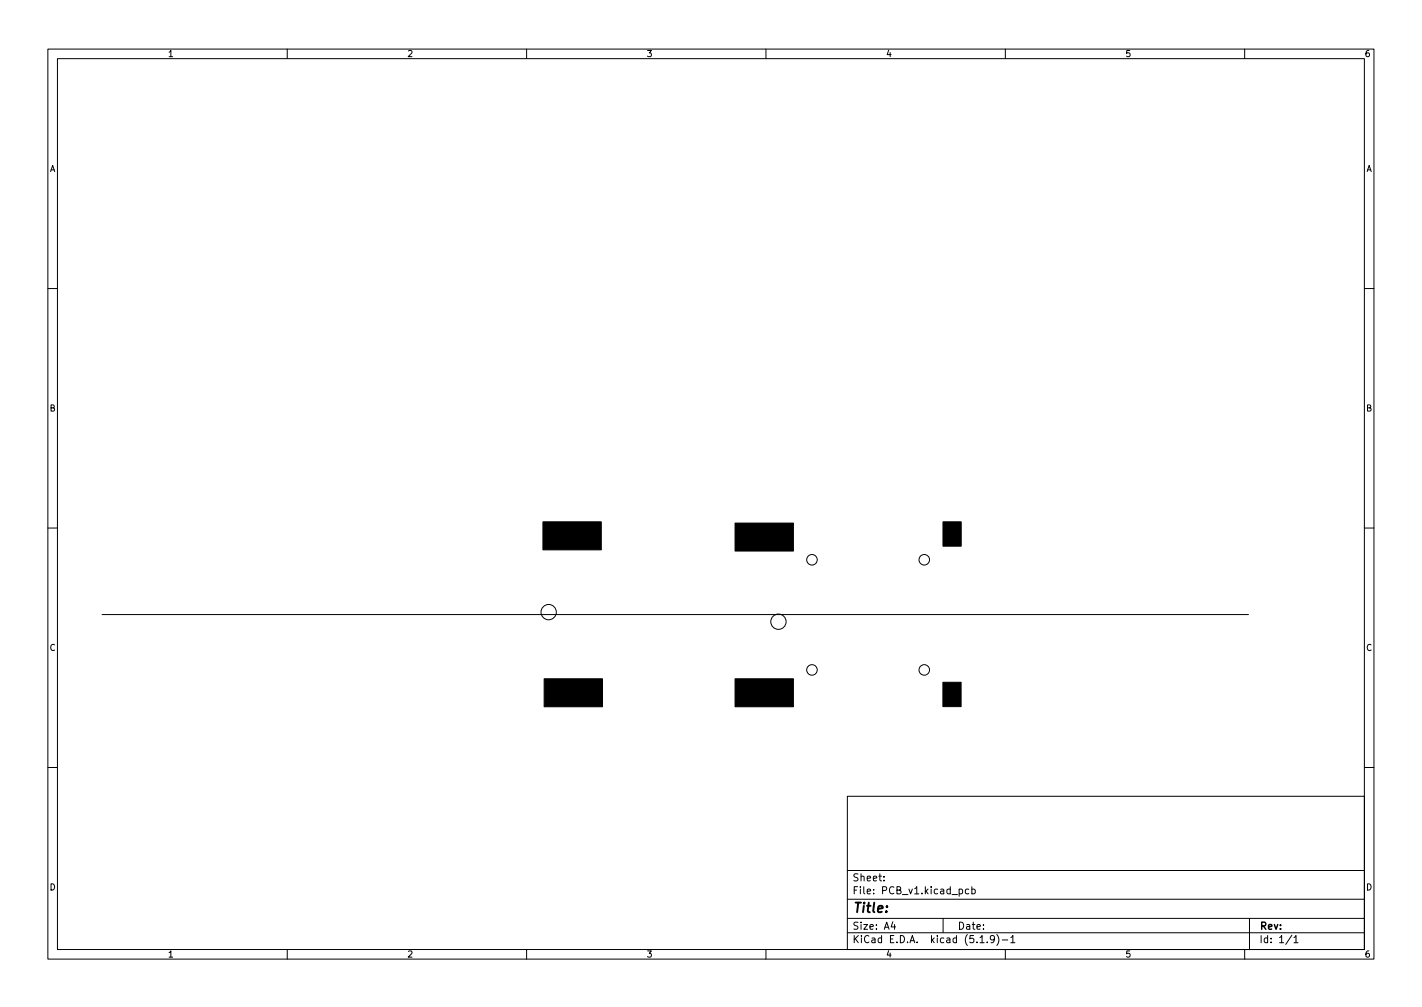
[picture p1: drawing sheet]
<svg xmlns="http://www.w3.org/2000/svg" width="297mm" height="210mm" viewBox="0 0 297 210" stroke-linecap="round" stroke-linejoin="round" font-family="sans-serif">
<defs><g id="words">
<text font-size="2.8" x="178" y="190.6">Title:</text>
<g font-size="2.1">
<text x="178" y="184">Sheet:</text>
<text x="178" y="186.7">File: PCB_v1.kicad_pcb</text>
<text x="178" y="196.9">KiCad E.D.A. kicad (5.1.9)-1</text>
<text x="178" y="194.1">Size: A4</text>
<text x="200" y="194.1">Date:</text>
<text x="263" y="194.1">Rev:</text>
<text x="263" y="196.9">Id: 1/1</text>
</g>
<g font-size="1.8">
<text x="35" y="11.9">1</text>
<text x="85" y="11.9">2</text>
<text x="135" y="11.9">3</text>
<text x="185" y="11.9">4</text>
<text x="235" y="11.9">5</text>
<text x="285" y="11.9">6</text>
<text x="10.3" y="35.9">A</text>
<text x="285.3" y="35.9">A</text>
<text x="10.3" y="85.9">B</text>
<text x="285.3" y="85.9">B</text>
<text x="10.3" y="135.9">C</text>
<text x="285.3" y="135.9">C</text>
<text x="10.3" y="185.9">D</text>
<text x="285.3" y="185.9">D</text>
<text x="35" y="199.9">1</text>
<text x="85" y="199.9">2</text>
<text x="135" y="199.9">3</text>
<text x="185" y="199.9">4</text>
<text x="235" y="199.9">5</text>
<text x="285" y="199.9">6</text>
</g>
</g></defs>
<g fill="none" stroke="#000" stroke-width=".21">
<path d="M10 10.2h277v190.1h-277zM12 12.2h273v186.1h-273zM60 10.2v2M110 10.2v2M160 10.2v2M210 10.2v2M260 10.2v2M10 60.2h2M285 60.2h2M10 110.2h2M285 110.2h2M21.3 128.3h239.5"/>
<path d="M10 160.2h2M177 166.3h108v32h-108zM285 160.2h2M60 198.3v2M110 198.3v2M160 198.3v2M177 194.8h108M177 191.8h108M177 187.8h108M177 181.8h108M184.6 183.8v.1M184.6 183v.1"/>
<path d="M186.5 192.5l-.4 1h1M186.9 193v1M197 191.8v3M200.4 185.7l.4-.1 .3 .3-.2 .7h-.5M202.4 185.7l-.5-.1-.3 .3 .2 .7h.6M203 185.7l.4-.1 .3 .3-.1 .7h-.6M203 185.1v1.5M204.7 195.8l.4-.5v1.5M204.7 196.8h.9M206.2 196.7v.1M207.7 196l-.3 .3-.4-.1-.1-.2 .1-.6 .4-.1 .2 .2a.99 .99 0 0 1-.3 1.3h-.3M208.2 195.1a1.72 1.72 0 0 1 0 2.3"/>
<path d="M209.4 196.3h1.1M210 198.3v2M211.1 195.8l.5-.5v1.5M211.1 196.8h.9M260 198.3v2M261 191.8v6.5M269.9 195.3l-1.3 1.9M270.3 195.8l.4-.5v1.5M270.3 196.8h.8"/>
<circle cx="119.8" cy="112.3" r="1.6"/>
<circle cx="159.8" cy="112.3" r="1.6"/>
<circle cx="169.6" cy="116.9" r="1.1"/>
<circle cx="193.1" cy="116.9" r="1.1"/>
<circle cx="114.6" cy="127.8" r="1.6"/>
<circle cx="162.6" cy="129.8" r="1.6"/>
<circle cx="169.6" cy="139.9" r="1.1"/>
<circle cx="193.1" cy="139.9" r="1.1"/>
<circle cx="119.8" cy="144.3" r="1.6"/>
<circle cx="159.8" cy="144.3" r="1.6"/>
</g>
<path d="M113.4 109h12.2v5.8h-12.2zM153.5 109.2h12.2v5.9h-12.2zM197 109h3.8v5h-3.8zM113.7 141.7h12.2v5.9h-12.2zM153.5 141.7h12.2v5.9h-12.2zM197 142.5h3.8v5h-3.8z" fill="#000" stroke="#000" stroke-width=".21"/>
<use href="#words"/>
</svg>
